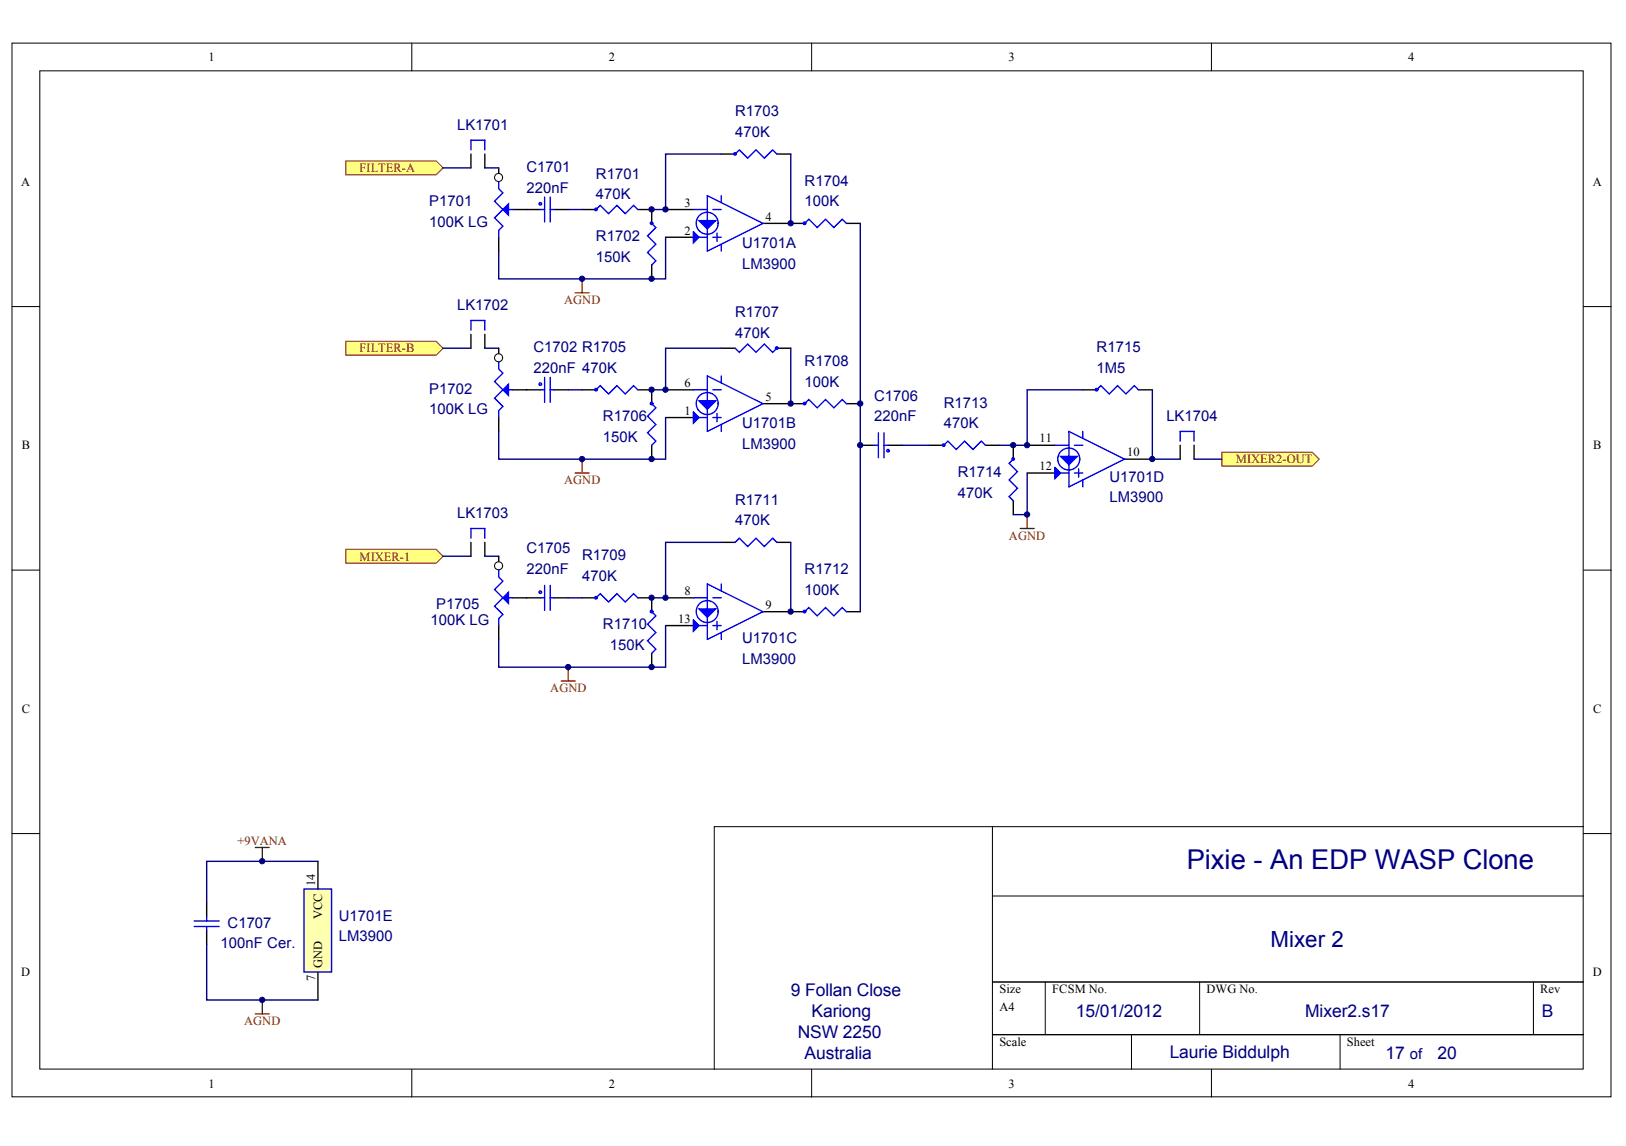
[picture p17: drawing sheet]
<svg xmlns="http://www.w3.org/2000/svg" width="287mm" height="202mm" viewBox="0 0 287 202" stroke-linecap="round" stroke-linejoin="round" font-family="sans-serif">
<defs><g id="words">
<text font-size="4.8" fill="#000080" x="209.3" y="153.4">Pixie - An EDP WASP Clone</text>
<text font-size="3.9" fill="#000080" x="224.1" y="167">Mixer 2</text>
<g font-size="3.1" fill="#000080">
<text x="139.5" y="175.7">9 Follan Close</text>
<text x="143.2" y="179.4">Kariong</text>
<text x="189.8" y="179.4">15/01/2012</text>
<text x="230.2" y="179.4">Mixer2.s17</text>
<text x="271.9" y="179.4">B</text>
<text x="140.7" y="183.1">NSW 2250</text>
<text x="141.9" y="186.8">Australia</text>
<text x="206.3" y="186.7">Laurie Biddulph</text>
<text x="244.4" y="186.7">17</text>
<text x="253.6" y="186.8">20</text>
</g>
<g font-size="2.6" fill="#000080">
<text x="80.6" y="22.9">LK1701</text>
<text x="129.7" y="20.5">R1703</text>
<text x="129.7" y="24.2">470K</text>
<text x="92.9" y="30.3">C1701</text>
<text x="92.9" y="34">220nF</text>
<text x="105.1" y="31.5">R1701</text>
<text x="105.1" y="35.2">470K</text>
<text x="141.9" y="32.7">R1704</text>
<text x="75.7" y="36.4">P1701</text>
<text x="75.7" y="40.1">100K LG</text>
<text x="141.9" y="36.4">100K</text>
<text x="105.1" y="42.5">R1702</text>
<text x="105.1" y="46.2">150K</text>
<text x="130.9" y="43.8">U1701A</text>
<text x="130.9" y="47.4">LM3900</text>
<text x="80.6" y="54.7">LK1702</text>
<text x="129.7" y="56">R1707</text>
<text x="129.7" y="59.6">470K</text>
<text x="94.1" y="62.1">C1702 R1705</text>
<text x="94.1" y="65.8">220nF 470K</text>
<text x="141.9" y="64.5">R1708</text>
<text x="193.4" y="62.1">R1715</text>
<text x="193.4" y="65.8">1M5</text>
<text x="75.7" y="69.4">P1702</text>
<text x="141.9" y="68.2">100K</text>
<text x="154.2" y="70.7">C1706</text>
<text x="166.5" y="71.9">R1713</text>
<text x="75.7" y="73.1">100K LG</text>
<text x="106.4" y="74.3">R1706</text>
<text x="106.4" y="78">150K</text>
<text x="130.9" y="75.6">U1701B</text>
<text x="154.2" y="74.3">220nF</text>
<text x="166.5" y="75.6">470K</text>
<text x="205.7" y="74.3">LK1704</text>
<text x="130.9" y="79.2">LM3900</text>
<text x="129.7" y="89">R1711</text>
<text x="168.9" y="84.1">R1714</text>
<text x="168.9" y="87.8">470K</text>
<text x="195.7" y="85.1">U1701D</text>
<text x="195.7" y="88.5">LM3900</text>
<text x="80.6" y="91.4">LK1703</text>
<text x="129.7" y="92.7">470K</text>
<text x="92.9" y="97.6">C1705</text>
<text x="92.9" y="101.2">220nF</text>
<text x="102.7" y="98.8">R1709</text>
<text x="141.9" y="101.2">R1712</text>
<text x="76.9" y="107.4">P1705</text>
<text x="102.7" y="102.5">470K</text>
<text x="141.9" y="104.9">100K</text>
<text x="75.9" y="110.3">100K LG</text>
<text x="106.4" y="111">R1710</text>
<text x="130.9" y="113.4">U1701C</text>
<text x="107.6" y="114.7">150K</text>
<text x="130.9" y="117.1">LM3900</text>
<text x="38.9" y="167.3">100nF Cer.</text>
<text x="40.1" y="163.6">C1707</text>
<text x="59.7" y="162.4">U1701E</text>
<text x="59.7" y="166.1">LM3900</text>
<text x="248.7" y="186.8">of</text>
</g>
<g font-size="2.2">
<text x="36.8" y="10.8">1</text>
<text x="107.4" y="10.8">2</text>
<text x="177.9" y="10.8">3</text>
<text x="248.4" y="10.8">4</text>
<text x="3.8" y="32.8">A</text>
<text x="280.9" y="32.8">A</text>
<text x="120.7" y="41.4">2</text>
<text x="120.7" y="36.5">3</text>
<text x="135" y="38.9">4</text>
<text x="120.7" y="68.3">6</text>
<text x="135" y="70.7">5</text>
<text x="120.7" y="73.2">1</text>
<text x="3.8" y="79.3">B</text>
<text x="183.4" y="82.9">12</text>
<text x="183.4" y="78.1">11</text>
<text x="198.8" y="80.5">10</text>
<text x="281" y="79.3">B</text>
<text x="120.7" y="105">8</text>
<text x="135" y="107.4">9</text>
<text x="119.6" y="109.9">13</text>
<text x="3.8" y="125.8">C</text>
<text x="281" y="125.8">C</text>
<text x="55.6" y="156.4" transform="rotate(-90 55.6 156.4)">14</text>
<text x="56.8" y="162.1" transform="rotate(-90 56.8 162.1)">VCC</text>
<text x="3.8" y="172.2">D</text>
<text x="55.6" y="173.1" transform="rotate(-90 55.6 173.1)">7</text>
<text x="56.8" y="170.8" transform="rotate(-90 56.8 170.8)">GND</text>
<text x="280.9" y="172.2">D</text>
<text x="176.3" y="175.2">Size</text>
<text x="176.3" y="178.4">A4</text>
<text x="185.6" y="175.2">FCSM No.</text>
<text x="212.8" y="175.2">DWG No.</text>
<text x="271.7" y="175.2">Rev</text>
<text x="176.3" y="184.5">Scale</text>
<text x="237.6" y="184.5">Sheet</text>
<text x="36.8" y="191.8">1</text>
<text x="107.4" y="191.8">2</text>
<text x="177.9" y="191.8">3</text>
<text x="248.4" y="191.8">4</text>
</g>
<g font-size="2.2" fill="#800000">
<text x="63.4" y="30.4">FILTER-A</text>
<text x="99.5" y="53.6">AGND</text>
<text x="63.4" y="62.2">FILTER-B</text>
<text x="218" y="81.7">MIXER2-OUT</text>
<text x="99.5" y="85.4">AGND</text>
<text x="178" y="95.2">AGND</text>
<text x="63.4" y="98.9">MIXER-1</text>
<text x="97.1" y="122.1">AGND</text>
<text x="41.9" y="149">+9VANA</text>
<text x="43.1" y="180.8">AGND</text>
</g>
</g></defs>
<g fill="#fff" stroke="#000" stroke-width=".18">
<path d="M2.1 7.6h282.1v185.9h-282.1z"/>
<path d="M7 12.5h272.3v176.1h-272.3z"/>
</g>
<g fill="none" stroke="#000" stroke-width=".18">
<path d="M72.6 7.6v4.9M143.2 7.6v4.9M213.7 7.6v4.9M2.1 54.1h4.9M279.3 54.1h4.9M2.1 100.6h4.9M279.3 100.6h4.9M2.1 147h4.9M175.1 145.8v42.8M175.1 158h104.2M279.3 147h4.9M279.3 145.8h-153.3v42.8"/>
<path d="M175.1 173.2h104.2M184.4 173.2v9.3M211.6 173.2v9.3M270.5 173.2v9.3M72.6 188.6v4.9M143.2 188.6v4.9M175.1 182.5h104.2M199.6 182.5v6.1M213.7 188.6v4.9M236.4 182.5v6.1"/>
</g>
<path d="M102.7 37h2.4M112.5 37h2.5" fill="none" stroke="#000" stroke-width=".25"/>
<g fill="none" stroke="#00f" stroke-width=".25">
<path d="M105.1 37l.8-.8 1.4 1.5 1.5-1.5 1.5 1.5 1.5-1.5 .7 .8"/>
<circle cx="105.1" cy="36.9" r=".22"/>
</g>
<path d="M215.5 79.8h16l1.2 1.2-1.2 1.2h-16z" fill-rule="evenodd" fill="#ffff80" stroke="#800000" stroke-width=".18"/>
<path d="M88 29.6v2.5" fill="none" stroke="#000" stroke-width=".25"/>
<circle cx="87.9" cy="31.3" r=".71" fill="#fff" stroke="#000" stroke-width=".18"/>
<path d="M90.4 37h2.5M88 41.9v2.4M88 61.4v2.5" fill="none" stroke="#000" stroke-width=".25"/>
<path d="M88 32.1v1.2l.7 .7-1.5 1.5 1.5 1.5-1.5 1.4 1.5 1.5-.7 .7v1.3M88.7 37h1.7" fill="none" stroke="#00f" stroke-width=".25"/>
<path d="M88.7 37l1-1v1.9z" fill="#00f" stroke="#00f" stroke-width=".25"/>
<circle cx="87.9" cy="63.1" r=".71" fill="#fff" stroke="#000" stroke-width=".18"/>
<path d="M88 73.7v2.4M90.4 68.8h2.5" fill="none" stroke="#000" stroke-width=".25"/>
<path d="M88 63.9v1.2l.7 .7-1.5 1.5 1.5 1.5-1.5 1.4 1.5 1.5-.7 .7v1.3M88.7 68.8h1.7" fill="none" stroke="#00f" stroke-width=".25"/>
<path d="M88.7 68.8l1-1v1.9z" fill="#00f" stroke="#00f" stroke-width=".25"/>
<path d="M101.5 51.6h2.4M102.7 49.2v2.4M101.5 83.4h2.4M102.7 81v2.4" fill="none" stroke="#800000" stroke-width=".25"/>
<g fill="#ffff80" stroke="#800000" stroke-width=".18">
<path d="M61 28.4h15.9l1.3 1.2-1.3 1.2h-15.9z" fill-rule="evenodd"/>
<path d="M61 60.2h15.9l1.3 1.2-1.3 1.2h-15.9z" fill-rule="evenodd"/>
</g>
<path d="M85.5 29.6h2.5M85.5 61.4h2.5" fill="none" stroke="#000080" stroke-width=".25"/>
<path d="M127.2 27.2h2.5M137 27.2h2.5M139.5 39.4h2.4M149.3 39.4h2.4M102.7 68.8h2.4M112.5 68.8h2.5M127.2 61.4h2.5M137 61.4h2.5M139.5 71.2h2.4M149.3 71.2h2.4M88 98.1v2.5" fill="none" stroke="#000" stroke-width=".25"/>
<g fill="none" stroke="#00f" stroke-width=".25">
<path d="M129.7 27.2l.7-.8 1.5 1.5 1.4-1.5 1.5 1.5 1.5-1.5 .7 .8M141.9 39.4l.8-.7 1.4 1.4 1.5-1.4 1.5 1.4 1.5-1.4 .7 .7M105.1 68.8l.8-.8 1.4 1.5 1.5-1.5 1.5 1.5 1.5-1.5 .7 .8M129.7 61.4l.7 .8 1.5-1.5 1.4 1.5 1.5-1.5 1.5 1.5 .7-.8M141.9 71.2l.8-.7 1.4 1.4 1.5-1.4 1.5 1.4 1.5-1.4 .7 .7"/>
<circle cx="129.6" cy="27.1" r=".22"/>
<circle cx="141.9" cy="39.4" r=".22"/>
<circle cx="105.1" cy="68.7" r=".22"/>
<circle cx="137" cy="61.4" r=".22"/>
<circle cx="141.9" cy="71.2" r=".22"/>
</g>
<path d="M45 149.5h2.5M46.3 149.5v2.4" fill="none" stroke="#800000" stroke-width=".25"/>
<circle cx="87.9" cy="99.8" r=".71" fill="#fff" stroke="#000" stroke-width=".18"/>
<path d="M88 110.3v2.5M90.4 105.5h2.5" fill="none" stroke="#000" stroke-width=".25"/>
<path d="M88 100.6v1.2l.7 .7-1.5 1.5 1.5 1.5-1.5 1.4 1.5 1.5-.7 .7v1.2M88.7 105.5h1.7" fill="none" stroke="#00f" stroke-width=".25"/>
<path d="M88.7 105.5l1-1v1.9z" fill="#00f" stroke="#00f" stroke-width=".25"/>
<path d="M85.5 98.1h2.5" fill="none" stroke="#000080" stroke-width=".25"/>
<path d="M61 96.9h15.9l1.3 1.2-1.3 1.2h-15.9z" fill-rule="evenodd" fill="#ffff80" stroke="#800000" stroke-width=".18"/>
<path d="M100.2 117.7v2.4M99 120.1h2.5" fill="none" stroke="#800000" stroke-width=".25"/>
<path d="M181.2 78.5h4.9M181.2 83.4h4.9M198.4 81h4.9" fill="none" stroke="#000" stroke-width=".25"/>
<g fill="none" stroke="#00f" stroke-width=".25">
<path d="M186.1 78.5h2.4M188.5 76.1l9.9 4.9-9.9 4.9zM189.5 78.5h1.5M191 76.1v1.2M186.1 82.5l1 .9-1 1zM186.1 83.4h2.4M189.5 83.4h1.5M190.3 82.7v1.5M191 84.7v1.2"/>
<circle cx="188.5" cy="81" r="1.94"/>
</g>
<path d="M187.1 80.5h2.9l-1.5 1.5z" fill="#00f" stroke="#00f" stroke-width=".25"/>
<path d="M186.1 82.7l1 .7-1 .8z" fill="#00f" stroke="#00f" stroke-width=".18"/>
<path d="M53.6 156.8h4.9v14.7h-4.9z" fill="#ffffb0" stroke="#00f" stroke-width=".25"/>
<g fill="none" stroke="#000" stroke-width=".25">
<path d="M83.1 27.2v2.4M85.5 27.2v2.4M92.9 37h2.4M97.8 37h2.4M115 37v2.4M117.4 37h4.9M134.6 39.4h4.9M83.1 59v2.4M85.5 59v2.4M115 46.7v2.5M117.4 41.9h4.9M92.9 68.8h2.4"/>
<path d="M97.8 68.8h2.4M115 68.8v2.4M115 78.5v2.5M117.4 68.8h4.9M117.4 73.7h4.9M134.6 71.2h4.9M151.7 78.5h2.5M156.7 78.5h2.4M164 78.5h2.5M173.8 78.5h2.5M178.7 78.5v2.5M191 68.8h2.4"/>
<path d="M200.8 68.8h2.5M208.2 78.5v2.5M210.6 78.5v2.5M83.1 95.7v2.4M85.5 95.7v2.4M127.2 95.7h2.5M137 95.7h2.5M178.7 88.3v2.5M92.9 105.5h2.4M97.8 105.5h2.4M102.7 105.5h2.4M112.5 105.5h2.5v2.4"/>
<path d="M115 115.2v2.5M117.4 110.3h4.9M117.4 105.5h4.9M134.6 107.9h7.3M149.3 107.9h2.4M36.5 159.3v2.4M56.1 151.9v4.9M36.5 164.2v2.4M56.1 171.5v4.9"/>
</g>
<g fill="none" stroke="#00f" stroke-width=".25">
<path d="M83.1 26.4v-1.7h2.4v1.7M95.3 37h.8M96.1 34.8v4.4M97 37h.8M97 34.8v4.4M115 39.4l.7 .7-1.5 1.5 1.5 1.5-1.5 1.4 1.5 1.5-.7 .7M122.3 37h2.5M124.8 34.5l9.8 4.9-9.8 4.9zM125.7 37h1.5M127.2 34.5v1.2M83.1 58.2v-1.7h2.4v1.7M122.3 40.9l1 1-1 .9z"/>
<path d="M122.3 41.9h2.5M125.7 41.9h1.5M126.5 41.1v1.5M127.2 43.1v1.2M95.3 68.8h.8M96.1 66.6v4.4M97 66.6v4.4M97 68.8h.8M115 71.2l.7 .7-1.5 1.5 1.5 1.5-1.5 1.4 1.5 1.5-.7 .7M122.3 72.7l1 1-1 .9zM122.3 68.8h2.5M122.3 73.7h2.5"/>
<path d="M124.8 66.3l9.8 4.9-9.8 4.9zM125.7 68.8h1.5M125.7 73.7h1.5M126.5 72.9v1.5M127.2 66.3v1.2M127.2 74.9v1.2M154.2 78.5h.7M154.9 76.3v4.4M155.9 78.5h.8M155.9 76.3v4.4M166.5 78.5l.7-.7 1.5 1.5 1.4-1.5 1.5 1.5 1.5-1.5 .7 .7M193.4 68.8l.8-.8 1.5 1.5 1.4-1.5 1.5 1.5 1.5-1.5 .7 .8"/>
<path d="M208.2 77.8v-1.7h2.4v1.7M83.1 94.9v-1.7h2.4v1.7M129.7 95.7l.7-.8 1.5 1.5 1.4-1.5 1.5 1.5 1.5-1.5 .7 .8M178.7 81l-.7 .7 1.5 1.5-1.5 1.5 1.5 1.4-1.5 1.5 .7 .7M95.3 105.5h.8M96.1 103.3v4.4M97 105.5h.8M97 103.3v4.4M105.1 105.5l.8-.8 1.4 1.5 1.5-1.5 1.5 1.5 1.5-1.5 .7 .8M115 107.9l.7 .7-1.5 1.5 1.5 1.5-1.5 1.4 1.5 1.5-.7 .7M122.3 109.4l1 .9-1 1zM122.3 110.3h2.5"/>
<path d="M122.3 105.5h2.5M124.8 103l9.8 4.9-9.8 4.9zM125.7 110.3h1.5M125.7 105.5h1.5M126.5 109.6v1.5M127.2 103v1.2M127.2 111.6v1.2M141.9 107.9l.8-.7 1.4 1.4 1.5-1.4 1.5 1.4 1.5-1.4 .7 .7M34.2 163.4h4.5M34.2 162.4h4.5M36.5 161.7v.7M36.5 163.4v.8"/>
<circle cx="95.3" cy="36" r=".22"/>
<circle cx="114.9" cy="39.4" r=".22"/>
<circle cx="124.7" cy="39.4" r="1.94"/>
<circle cx="95.3" cy="67.8" r=".22"/>
<circle cx="114.9" cy="71.2" r=".22"/>
<circle cx="124.7" cy="71.2" r="1.94"/>
<circle cx="156.6" cy="79.5" r=".22"/>
<circle cx="166.4" cy="78.5" r=".22"/>
<circle cx="193.4" cy="68.7" r=".22"/>
<circle cx="178.7" cy="81" r=".22"/>
<circle cx="95.3" cy="104.4" r=".22"/>
<circle cx="105.1" cy="105.4" r=".22"/>
<circle cx="114.9" cy="107.9" r=".22"/>
<circle cx="124.7" cy="107.9" r="1.94"/>
<circle cx="141.9" cy="107.9" r=".22"/>
</g>
<g fill="#00f" stroke="#00f" stroke-width=".25">
<path d="M123.3 107.4h2.9l-1.4 1.5z"/>
<path d="M123.3 38.9h2.9l-1.4 1.5z"/>
<path d="M123.3 70.7h2.9l-1.4 1.5z"/>
</g>
<g fill="#00f" stroke="#00f" stroke-width=".18">
<path d="M122.3 109.4l1 .9-1 1z"/>
<path d="M122.3 41.1l1 .8-1 .7z"/>
<path d="M122.3 72.9l1 .8-1 .7z"/>
</g>
<path d="M180 93.2h2.4M181.2 90.8v2.4M45 178.8h2.5M46.3 176.4v2.4" fill="none" stroke="#800000" stroke-width=".25"/>
<g fill="none" stroke="#000080" stroke-width=".25">
<path d="M78.2 29.6h4.9M100.2 37h2.5M127.2 27.2h-9.8v9.8h-2.4M139.5 27.2v12.2M151.7 39.4v68.5M117.4 41.9v7.3h-29.4v-4.9M78.2 61.4h4.9M100.2 68.8h2.5M117.4 73.7v7.3h-29.4v-4.9M127.2 61.4h-9.8v7.4h-2.4M139.5 61.4v9.8M159.1 78.5h4.9"/>
<path d="M191 68.8h-9.8v9.7h-4.9M203.3 68.8v12.2h4.9M78.2 98.1h4.9M127.2 95.7h-9.8v9.8h-2.4M139.5 95.7v12.2M181.2 83.4v7.4h-2.5M210.6 81h4.9M100.2 105.5h2.5M117.4 110.3v7.4h-29.4v-4.9M56.1 151.9h-19.6v7.4M36.5 166.6v9.8h19.6"/>
</g>
<g fill="#000080" stroke="#000080" stroke-width=".18">
<circle cx="46.2" cy="176.4" r=".47"/>
<circle cx="46.2" cy="151.9" r=".47"/>
<circle cx="100.2" cy="117.7" r=".47"/>
<circle cx="102.7" cy="81" r=".47"/>
<circle cx="102.7" cy="49.2" r=".47"/>
<circle cx="114.9" cy="117.7" r=".47"/>
<circle cx="114.9" cy="105.4" r=".47"/>
<circle cx="114.9" cy="81" r=".47"/>
<circle cx="114.9" cy="68.7" r=".47"/>
<circle cx="114.9" cy="49.2" r=".47"/>
<circle cx="114.9" cy="36.9" r=".47"/>
<circle cx="117.4" cy="105.4" r=".47"/>
<circle cx="117.4" cy="68.7" r=".47"/>
<circle cx="117.4" cy="36.9" r=".47"/>
<circle cx="139.5" cy="107.9" r=".47"/>
<circle cx="139.5" cy="71.2" r=".47"/>
<circle cx="139.5" cy="39.4" r=".47"/>
<circle cx="151.7" cy="78.5" r=".47"/>
<circle cx="151.7" cy="71.2" r=".47"/>
<circle cx="178.7" cy="78.5" r=".47"/>
<circle cx="181.2" cy="90.8" r=".47"/>
<circle cx="181.2" cy="78.5" r=".47"/>
<circle cx="203.2" cy="81" r=".47"/>
</g>
<use href="#words"/>
</svg>
